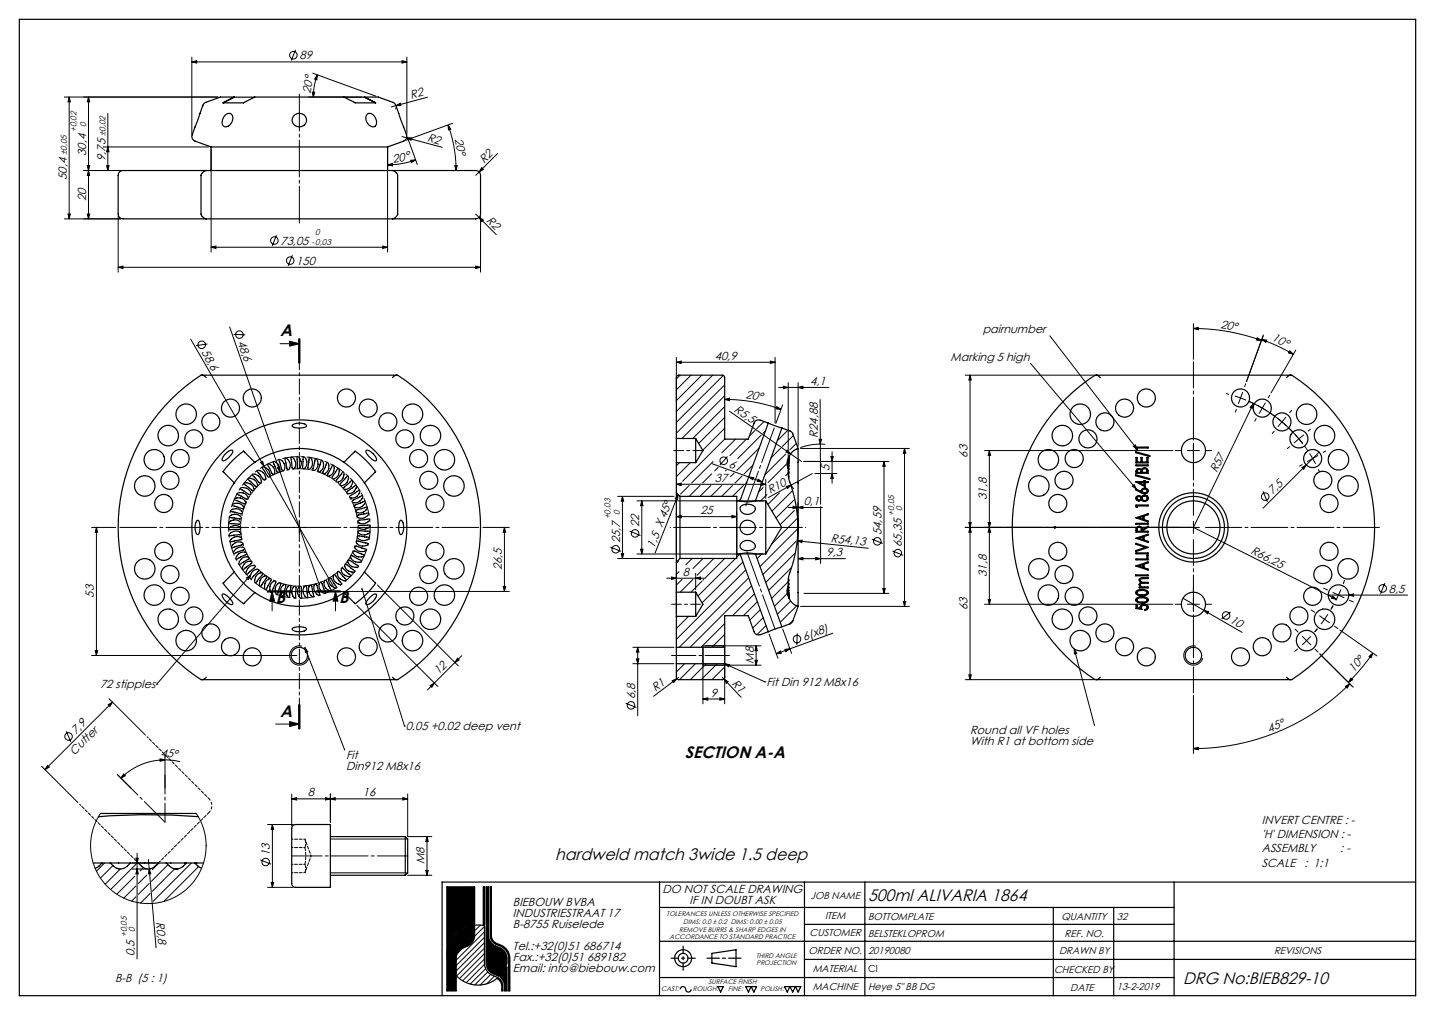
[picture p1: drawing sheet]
<svg xmlns="http://www.w3.org/2000/svg" width="594mm" height="420mm" viewBox="0 0 594 420" stroke-linecap="round" stroke-linejoin="round" font-family="sans-serif">
<defs><g id="words">
<g font-size="6.9">
<text x="115.9" y="139.1">A</text>
<text x="114.2" y="249.6">B</text>
<text x="140.4" y="249.6">B</text>
<text x="115.9" y="296.5">A</text>
<text x="283.5" y="313.5">SECTION A-A</text>
<text x="229.8" y="356">hardweld match 3wide 1.5 deep</text>
<text x="359.3" y="372.7">500ml ALIVARIA 1864</text>
<text x="489.8" y="407.3">DRG No:BIEB829-10</text>
</g>
<g font-size="4.8">
<text x="123.9" y="24.6">89</text>
<text x="128.5" y="38.8" transform="rotate(-80 128.5 38.8)">20°</text>
<text x="170.2" y="41.1" transform="rotate(-15 170.2 41.1)">R2</text>
<text x="176.6" y="58.3" transform="rotate(15 176.6 58.3)">R2</text>
<text x="188.3" y="57.3" transform="rotate(80 188.3 57.3)">20°</text>
<text x="35.6" y="64.5" transform="rotate(-90 35.6 64.5)">30,4</text>
<text x="43.6" y="66.6" transform="rotate(-90 43.6 66.6)">9,75</text>
<text x="162.7" y="67.3" transform="rotate(-10 162.7 67.3)">20°</text>
<text x="200.4" y="67.9" transform="rotate(-45 200.4 67.9)">R2</text>
<text x="27.6" y="74.4" transform="rotate(-90 27.6 74.4)">50,4</text>
<text x="35.6" y="83.1" transform="rotate(-90 35.6 83.1)">20</text>
<text x="201.1" y="91.6" transform="rotate(45 201.1 91.6)">R2</text>
<text x="116.1" y="101.3">73,05</text>
<text x="122.6" y="109.6">150</text>
<text x="406.8" y="137.9">pairnumber</text>
<text x="505" y="135.6" transform="rotate(10 505 135.6)">20°</text>
<text x="98.3" y="141.4" transform="rotate(71 98.3 141.4)">48,6</text>
<text x="526.2" y="140.9" transform="rotate(25 526.2 140.9)">10°</text>
<text x="83.2" y="145.7" transform="rotate(60 83.2 145.7)">58,6</text>
<text x="295.9" y="148.9">40,9</text>
<text x="393.5" y="149.3">Marking 5 high</text>
<text x="335.3" y="159.3">4,1</text>
<text x="308.5" y="164.7" transform="rotate(10 308.5 164.7)">20°</text>
<text x="303.6" y="170.1" transform="rotate(35 303.6 170.1)">R5,5</text>
<text x="338.5" y="181.1" transform="rotate(-90 338.5 181.1)">R24,88</text>
<text x="400.5" y="189.3" transform="rotate(-90 400.5 189.3)">63</text>
<text x="301.4" y="193.1" transform="rotate(20 301.4 193.1)">6</text>
<text x="343.4" y="194.7" transform="rotate(-90 343.4 194.7)">5</text>
<text x="503.7" y="195.9" transform="rotate(-64 503.7 195.9)">R57</text>
<text x="295.9" y="199.4">37</text>
<text x="318.8" y="204.4" transform="rotate(-29 318.8 204.4)">R10</text>
<text x="332.7" y="209">0,1</text>
<text x="408.5" y="206.8" transform="rotate(-90 408.5 206.8)">31,8</text>
<text x="526.7" y="204.9" transform="rotate(-45 526.7 204.9)">7,5</text>
<text x="289.9" y="212.8">25</text>
<text x="264.6" y="218.2" transform="rotate(-90 264.6 218.2)">22</text>
<text x="364.9" y="221.4" transform="rotate(-90 364.9 221.4)">54,59</text>
<text x="256.6" y="224.8" transform="rotate(-90 256.6 224.8)">25,7</text>
<text x="270.8" y="227" transform="rotate(-68 270.8 227)">1,5 X 45°</text>
<text x="343.8" y="224.2" transform="rotate(6 343.8 224.2)">R54,13</text>
<text x="373.4" y="226.3" transform="rotate(-90 373.4 226.3)">65,35</text>
<text x="342.2" y="230.2">9,3</text>
<text x="517.5" y="228.9" transform="rotate(27 517.5 228.9)">R66,25</text>
<text x="207.8" y="236" transform="rotate(-90 207.8 236)">26,5</text>
<text x="282.7" y="238.2">8</text>
<text x="408.5" y="238.7" transform="rotate(-90 408.5 238.7)">31,8</text>
<text x="574.9" y="245.2">8,5</text>
<text x="38.9" y="247.3" transform="rotate(-90 38.9 247.3)">53</text>
<text x="400.5" y="252.3" transform="rotate(-90 400.5 252.3)">63</text>
<text x="508.8" y="257.5" transform="rotate(30 508.8 257.5)">10</text>
<text x="332.9" y="265.2" transform="rotate(-20 332.9 265.2)">6(x8)</text>
<text x="312" y="274.6" transform="rotate(-90 312 274.6)">M8</text>
<text x="181.5" y="279.5" transform="rotate(-45 181.5 279.5)">12</text>
<text x="560.4" y="278.6" transform="rotate(-50 560.4 278.6)">10°</text>
<text x="41.4" y="284.9">72 stipples</text>
<text x="271.3" y="286.4" transform="rotate(-37 271.3 286.4)">R1</text>
<text x="302.6" y="282.9" transform="rotate(47 302.6 282.9)">R1</text>
<text x="317.2" y="283.9">Fit Din 912 M8x16</text>
<text x="263" y="289.4" transform="rotate(-90 263 289.4)">6,8</text>
<text x="294.2" y="288.2">9</text>
<text x="31.4" y="304.2" transform="rotate(-45 31.4 304.2)">7,9</text>
<text x="167.9" y="302.2">0.05 +0.02 deep vent</text>
<text x="401.5" y="303.6">Round all VF holes</text>
<text x="525.4" y="303.2" transform="rotate(-23 525.4 303.2)">45°</text>
<text x="401.5" y="308.2">With R1 at bottom side</text>
<text x="30.7" y="312.7" transform="rotate(-45 30.7 312.7)">Cutter</text>
<text x="66.4" y="313.3" transform="rotate(3 66.4 313.3)">45°</text>
<text x="143.3" y="313.9">Fit</text>
<text x="143.3" y="318.4">Din912 M8x16</text>
<text x="127.5" y="329.5">8</text>
<text x="150.2" y="329.5">16</text>
<text x="522.3" y="340.9">INVERT CENTRE : -</text>
<text x="522.3" y="346.7">'H' DIMENSION : -</text>
<text x="522.3" y="352.4">ASSEMBLY</text>
<text x="554.8" y="352.4">: -</text>
<text x="111.7" y="354.1" transform="rotate(-90 111.7 354.1)">13</text>
<text x="175.7" y="357.6" transform="rotate(-90 175.7 357.6)">M8</text>
<text x="522.3" y="358.6">SCALE</text>
<text x="540" y="358.6">: 1:1</text>
<text x="274.2" y="369.6">DO NOT SCALE DRAWING</text>
<text x="212.3" y="374.9">BIEBOUW BVBA</text>
<text x="285.5" y="374.1">IF IN DOUBT ASK</text>
<text x="64.7" y="381.5" transform="rotate(85 64.7 381.5)">R0,8</text>
<text x="212.3" y="379.5">INDUSTRIESTRAAT 17</text>
<text x="212.3" y="384">B-8755 Ruiselede</text>
<text x="55.7" y="395.6" transform="rotate(-90 55.7 395.6)">0,5</text>
<text x="212.3" y="393">Tel.:+32(0)51 686714</text>
<text x="212.3" y="397.6">Fax.:+32(0)51 689182</text>
<text x="47.7" y="406.4">B-B (5 : 1)</text>
<text x="212.3" y="402.1">Email: info@biebouw.com</text>
</g>
<g font-size="4.1">
<text x="335.4" y="372">JOB NAME</text>
<text x="341.5" y="380.4">ITEM</text>
<text x="359.3" y="380.7">BOTTOMPLATE</text>
<text x="439.4" y="380.8">QUANTITY</text>
<text x="462.4" y="380.8">32</text>
<text x="335.1" y="387.3">CUSTOMER</text>
<text x="359.3" y="387.6">BELSTEKLOPROM</text>
<text x="440.7" y="387.6">REF. NO.</text>
<text x="334.7" y="394.8">ORDER NO.</text>
<text x="359.3" y="394.7">20190080</text>
<text x="438.4" y="394.7">DRAWN BY</text>
<text x="527.4" y="394.7">REVISIONS</text>
<text x="336.4" y="402.4">MATERIAL</text>
<text x="436.3" y="402.6">CHECKED BY</text>
<text x="336.4" y="409.9">MACHINE</text>
<text x="359.3" y="409.8">Heye 5&quot; BB DG</text>
<text x="443" y="409.9">DATE</text>
<text x="462.3" y="409.9">13-2-2019</text>
</g>
<text font-size="4" x="359.3" y="402.4">CI</text>
<g font-size="3.5">
<text x="35.6" y="52.7" transform="rotate(-90 35.6 52.7)">0</text>
<text x="31.7" y="54.6" transform="rotate(-90 31.7 54.6)">+0,02</text>
<text x="43.6" y="56.4" transform="rotate(-90 43.6 56.4)">±0,02</text>
<text x="27.6" y="64.2" transform="rotate(-90 27.6 64.2)">±0,05</text>
<text x="129" y="101.3">-0,03</text>
<text x="130.5" y="97.4">0</text>
<text x="252.7" y="214.9" transform="rotate(-90 252.7 214.9)">+0,03</text>
<text x="256.6" y="213" transform="rotate(-90 256.6 213)">0</text>
<text x="370.2" y="213.4" transform="rotate(-90 370.2 213.4)">+0,05</text>
<text x="373.4" y="211.4" transform="rotate(-90 373.4 211.4)">0</text>
<text x="52.6" y="387.8" transform="rotate(-90 52.6 387.8)">+0,05</text>
<text x="55.8" y="385.8" transform="rotate(-90 55.8 385.8)">0</text>
</g>
<g font-size="2.8">
<text x="276" y="379.1">TOLERANCES UNLESS OTHERWISE SPECIFIED</text>
<text x="282.8" y="382.1">DIMS: 0.0 ± 0.2 DIMS: 0.00 ± 0.05</text>
<text x="277.2" y="388.5">ACCORDANCE TO STANDARD PRACTICE</text>
<text x="281.2" y="385.5">REMOVE BURRS &amp; SHARP EDGES IN</text>
<text x="313" y="396.5">THIRD ANGLE</text>
<text x="313.2" y="399.5">PROJECTION</text>
<text x="293.3" y="407.4">SURFACE FINISH</text>
<text x="273.7" y="410.3">CAST:</text>
<text x="286.8" y="410.3">ROUGH:</text>
<text x="301.5" y="410.3">FINE:</text>
<text x="314.8" y="410.3">POLISH:</text>
</g>
</g></defs>
<g fill="none" stroke="#000" stroke-width=".41">
<path d="M79.4 25.6l2-.5v1zM79.4 23.6v31.9M79.4 25.6h89M122.3 20.6l-1.7 4.5M129.3 38.1l1 .1-.6 2zM129.4 30.3l26.2 9.5M131.3 31l-.1 2-1-.3zM131.3 31l-1.2 4.5-.4 4.7M166.4 25.1l2 .5-2 .5zM168.4 23.6v31.9M26.6 40.2h63.6M28.6 40.2l.5 2h-1z"/>
<path d="M28.6 40.2v50.4M36.6 40.2l.5 2h-1zM36.6 40.2v50.4M44.6 46.9v23.7M127.7 40.2h22.2M163.9 43.7l1.8-1 .2 1zM163.9 44.5l-.2 .7M166.4 56.5l16.7 4.5M168.3 57l2.1 .1-.3 .9zM168.6 56.8l4.1 11.2M177 40.2l-15.1 4M185.5 51.7l1.1 1.7-1 .4z"/>
<path d="M185.5 51.7a55.1 55.1 0 0 1 3.3 18.9M187.3 51l-19.3 7M34.6 70.6h126.8M36.1 68.6h1l-.5 2zM36.6 70.6l.5 2h-1zM42.6 60.8h43.8M44.1 68.6h1l-.5 2zM44.6 60.8l.5 2h-1zM87.4 61.8v42.5M160.4 61.8v42.5M160.4 68.2l2-.5 .1 1zM170 66.3l2.1-.1-1.8 1.1z"/>
<path d="M172.1 66.2l-5.8 1.5-5.9 .5M188.3 68.6h1l-.5 2zM199.4 69.4l.7 .7-1.8 1zM205.9 63.6l-9 9M28.1 88.6h1l-.5 2zM36.1 88.6h1l-.5 2zM48.9 89.6v23M49.9 90.6h-23.3M114.5 97.3l-1.8 4.5M196.9 88.6l8.5 8.5M198.3 90l1.8 1-.7 .7zM198.9 89.6v23"/>
<path d="M48.9 110.6l2-.5v1zM48.9 110.6h150M87.4 102.3l2-.5v1zM87.4 102.3h73M121 105.6l-1.8 4.5M158.4 101.8l2 .5-2 .5zM196.9 110.1l2 .5-2 .5zM95.1 135.3l36.8 105.9M96.7 138.3l4.8 .3M434.6 138.9l36.1 47.1M494 133.9v14.8M494 135.9l2-.4v1z"/>
<path d="M494 135.9a82.3 82.3 0 0 1 28.2 5M520.4 139.8l1.8 1.1-2.1-.2zM523 138.6l-7 19.3M78.9 140.4l59.7 103.2M85.9 142.3l-4.8 .7M115.9 142.2h8M119.9 141.2l4 1-4 1zM123.7 140.2v10zM123.9 140.2v10M124.2 140.2v10M280 149.9l2-.5v1zM280 147.9v18.2"/>
<path d="M280 149.9h40.8M281.5 155.2l-1.5 1.6M286 155.2l-6 6.1M290.5 155.2l-10.5 10.6M295 155.2l-15 15.1M299.4 155.3l-19.4 19.5M300 159.3l-20 20M318.8 149.4l2 .5-2 .5zM320.8 147.9v27.2M324.3 159.8l2 .5-2 .5zM326.3 158.3v31.7M330.4 158.3v26.3"/>
<path d="M399.5 155.2h53.3M401.5 155.2v126M401.5 155.2l.5 2h-1zM426.6 150.4l43.8 52M522.3 140.5l2 .2-.3 1zM522.3 140.5l6.1 2.5 7 3.6M533.9 145.2l1.5 1.4-2-.6zM536.4 144.9l-10.3 17.7M300 163.7l-17.7 17.7M300 168.2l-13.2 13.2M300 172.7l-10.8 10.8M300 177.2l-9.1 9.1"/>
<path d="M300 165.3l2-.5v1zM300 165.3a68.2 68.2 0 0 1 23.3 4.1M302 170.2l29.8 20.7M312.5 178.1l-2.3 2.4M315.2 180l-9.8 9.8M316.2 174.4l-3 3M316.8 178.3l-.9 1M321.6 168.3l1.7 1.1-2.1-.2zM322.3 160.3h20.8M324 167.5l-2.8 7.7M326.1 178l-4.4 4.4M330.4 160.3l2-.5v1z"/>
<path d="M339.5 165.3l.1 18.5M511.1 163.9l4.7 1.7M514.4 162.3l-1.8 4.7M517 166.1a57 57 0 0 1 22.4 17.6M518.9 166.9l-.5 2.1-.9-.5zM518.9 166.9l-24.9 51.3 59.2 29.8M528.7 173l3.8 3.2M532.2 172.7l-3.2 3.8M107.8 191.4l.9-.5 .6 2zM114.8 193.6l.9-.4 .2 2.1zM281.3 191.4l-1.3 1.3M285.7 191.4l-5.7 5.8"/>
<path d="M294.6 196.1l-3.8 3.8M294.8 191.9l20.7 7.5M295.2 191l-8.9 8.9M297.3 193.3l-1.5 1.5M300 181.7l-17.5 17.4M300.6 194.5l-.3 .3M301.2 188.9l-3.2 3.5M303.9 195.7l-1.6 1.6M304.5 181.7l-5.7 5.7M307.2 196.9l-3 3M308.9 181.7l-6.8 6.9M309.1 199.5l-.4 .4"/>
<path d="M309.9 197.4l2.1 .2-.4 .9zM311.7 192.4l-3.7 3.7M313.8 198.3l1.7 1.1-2-.2zM314.3 185.4l-9.3 9.3M315 199.9l2 .5-2 .5zM317 198.4v7.8M323.1 185.5l-3.9 3.9M325.2 187.9l-8.6 8.6M325.8 191.8l-7.9 7.9M325.9 186.2l1.4 1.6-2-.7zM326.3 195.8l-1 1M328.4 180.2l-4.6 4.6"/>
<path d="M329.6 183.5l-2.6 2.6M331.4 185.6h45M332.8 190.9h35.1M336.3 195.9l-8.8 4.8M337.3 195.9h9.1M339.1 181.8h1l-.5 2zM339.6 183.8l.1 24.8M341.6 183.8l-5.2 .2-5.1 1.2M343.9 188.9h1l-.5 2zM344.4 195.9l.5 2h-1zM344.4 186.9v13M365.9 190.9v54.6"/>
<path d="M365.9 190.9l.5 2h-1zM374.4 185.6v65.3M374.4 185.6l.5 2h-1zM407.5 186.4h78M409.5 186.4v63.6M409.5 186.4l.5 2h-1zM469.1 184.7l.8-.6 .8 1.9zM491.5 186.4h5M494 183.9v5M538.9 193.5l1.8-1.1-1 1.8zM546 187.1l-23.2 23.2M37.9 218.2h10"/>
<path d="M39.9 218.2l.5 2h-1zM39.9 218.2v53M121.4 218.2h5M123.9 215.7v5M199.9 218.2h10.9M208.8 218.2l.5 2h-1zM208.8 218.2v26.5M255.7 205.4h23.3M257.7 205.4v25.7M257.7 205.4l.5 2h-1zM260.7 219.8l4.4 1.8M263.7 207.2h52.3"/>
<path d="M265.7 207.2v22M265.7 207.2l.5 2h-1zM280 200.4h37M280 200.4l2-.5v1zM280 213.8l2-.5v1zM280 211.8v18.3M280 213.8h25M280 201.6v.1M280.7 204.6l-.2 2.1-1-.4zM280.7 204.6l-9.5 24.3M285.3 200.9l-3.6 3.6M289.8 200.9l-4.5 4.5"/>
<path d="M294.3 200.9l-4.5 4.5M298.7 200.9l-4.5 4.5M303 213.3l2 .5-2 .5zM303.2 200.9l-4.5 4.5M305 211.8v18.3M306.6 206.5l-.7 .7M307.7 200.9l-4.5 4.5M315.9 201.7l-1.9 1.9M317.5 204.6l-2.7 2.6M322.6 204l-4.7 4.7M325.5 201.3l2-.6-1.5 1.4zM326.3 210h14.1"/>
<path d="M327.3 200.3l1.3 2.1M327.5 200.7l-9.4 5.2M328.1 203l-8.6 8.5M328.3 209.5l2 .5-2 .5zM328.8 211.2l-5.9 5.9M329 206.6l-7.8 7.7M330.1 214.4l-10.6 10.7M330.3 218.8l-15.7 15.6M330.3 208v9.2M330.4 210l2-.5v1zM339.7 209.6v23.6M401 216.2h1l-.5 2z"/>
<path d="M401.5 218.2l.5 2h-1zM409 216.2h1l-.5 2zM409.5 218.2l.5 2h-1zM436.3 217.9l.7 .7M436.6 217.7v1M437 217.9l-.7 .7M468.7 201.2l.8-.7 .9 1.9zM494 215.7v5M496.5 218.2h-97M522.8 203.3l1.8 4.4M102 239.1l1.7-1.2-.9 1.9zM103.7 237.9l-38.9 45.3"/>
<path d="M252.7 226.4l4.4 1.8M255.7 231.1h23.3M257.2 229.1h1l-.5 2zM263.7 229.2h52.3M265.2 227.2h1l-.5 2zM276 239.3h16M278 238.8l2 .5-2 .5zM280 237.3v16.7M281 232.1l-1 1M281.1 236.5l-1.1 1.1M282.3 239.8l-2.3 2.3M286.5 231.1l-2.6 2.6"/>
<path d="M286.8 239.8l-5.3 5.2M288 239.3l2-.5v1zM288 237.3v6.7M291 231.1l-4.2 4.1M291.3 239.8l-.3 .3M295.5 231.1l-6.9 6.9M300 231.1l-8 8M304.5 231.1l-15.6 15.5M306.3 229.2l-1.3 1.4M307.5 232.5l-16.9 16.9M308.7 235.8l-28.7 28.8M309.9 239.1l-28.7 28.7"/>
<path d="M315.3 229.2l-1.9 2M327.7 234.8l-9.5 9.5M329.2 228.8l-12.2 12.2M329.5 224.1l-13.7 13.6M330 223.8l2-.3-.1 1zM330 223.8l29.4 3.1M330.4 231.2l2-.5v1zM330.4 231.2h19.5M337.7 230.7l2 .5-2 .5zM360.9 223.1l4.5 1.8M369.4 228l4.5 1.8M110.6 244.7h10"/>
<path d="M110.6 244.5h10M110.6 245h10M112.6 244.7l1 4h-2zM112.6 244.7v8M123.4 244.7h1M123.6 244.4l.7 .7M123.9 244.2v1M124.3 244.4l-.7 .7M124.9 244.7h85.9M130.9 244.5h10M130.9 245h10M138.9 244.7l1 4h-2z"/>
<path d="M138.9 244.7v8M147.7 250.5l33.5 33.5M149.9 243.7l17.5 56.7M156.2 242l33.5 33.6M208.3 242.7h1l-.5 2zM280.5 255l-.5 .6M285 255l-5 5.1M290.6 240.5l-4.6 4.5M300 258l-9.8 9.8M311.1 242.4l-25.4 25.4M312.3 245.7l-9.1 9.1M313.5 249l-5.8 5.8"/>
<path d="M314.7 252.3l-4.3 4.3M315.9 255.6l-4.3 4.3M317.1 258.9l-3.8 3.7M325.9 245.6l-5.3 5.3M326.3 240.7l-6.9 6.9M327.3 248.7l-5.5 5.5M328.3 256.7l-1.6 1.6M329.8 250.7l-6.8 6.8M331.4 250.9h45M332.8 245.5h35.1M365.4 243.5h1l-.5 2zM373.9 248.9h1l-.5 2z"/>
<path d="M407.5 250h78M409 248h1l-.5 2zM489.7 247.5l8.6 5M491.5 250h5M494 247.5v5M498.3 252.5l2 .6-.5 .9zM498.3 252.5l15.9 9.2M509.4 253.2l-3.8 3M549.8 246.2h32.9M551.6 246.7l1.6 1.3-2-.5zM558.3 246.2l2-.5v1zM573.2 241.3l-1.7 4.4"/>
<path d="M37.9 271.2h85M39.4 269.2h1l-.5 2zM124.9 267.4a4 4 0 0 0-4.9 2.8 4 4 0 0 0 2.9 4.9 4 4 0 0 0 4.9-2.8M126.2 268l1.2 1.6-1 .4zM126.2 268l16.5 42.4M189.4 272.4l.7 .7-1.8 1zM191.1 271.3l-14.1 14.2M262 267.8h17M262 274.6h17M263.5 272.6h1l-.5 2zM264 267.8v28.4M264 267.8l.5 2h-1z"/>
<path d="M283.4 274.6l-3.4 3.4M287.9 274.6l-6.6 6.6M291 268.2v23M292.3 274.6l-6.6 6.6M296.8 274.6l-6.6 6.6M300 262.5l-5.3 5.3M300 267l-.9 .8M300 276l-5.3 5.2M300 274.6l16.7 7.6M300 274.6l2 .4-.4 .9zM300 268.2v23M312.5 273.2h1l-.5 2z"/>
<path d="M313 267.2v8M313 267.2l.5 2h-1zM315 267.2h-24M315 275.2h-24M318.4 262.4l3.6 10M321.3 270.5l1.7-1.1 .4 .9zM324 260.3l3.7 10.1M324.9 268.7l2.1-.2-1.7 1.1zM330 262.1l-.2 4.7M344.7 262l-23.4 8.5M401 279.2h1l-.5 2zM444.7 268.6l1 1.8-1 .2z"/>
<path d="M444.7 268.6l8.3 31.6M495 267.4a4 4 0 0 0-4.9 2.8 4 4 0 0 0 2.9 4.9 4 4 0 0 0 4.9-2.8M539.1 263.3l3.5 3.6M542.6 263.3l-3.6 3.5M546.3 270.6l13.8 13.8M554.6 260.7l15.3 10.7M566.7 271.6l1.6-1.3-.8 1.9zM568.3 270.3l-4.4 5.7-5.8 6.4M44.8 291.6l1.8-1-1.1 1.7zM45.2 289.1l15 15.1M46.6 290.6l-28 27.9M64.8 283.2h.1"/>
<path d="M114.1 299.6h9.8M119.9 298.6l4 1-4 1zM123.7 291.6v10M123.9 291.6v10M124.2 291.6v10M178 283.7l1.8-1.1-1 1.8zM259 291l4.4 1.8M278.3 281.7l1.9-.9-1.3 1.6zM281 280.2l-10.5 7.9M291 289.2l2-.5v1zM291 289.2h9M298 288.7l2 .5-2 .5z"/>
<path d="M299 280.2l7.8 8.3M299.7 281l1.7 1.1-.7 .7zM316.7 282.2h.1M399.5 281.2h53.3M494 287.8v24M556.9 284l1.8-1-1.1 1.7zM558.7 283a91.5 91.5 0 0 1-64.7 26.8M559.2 280.6l.7 .7-1.8 1.1zM17.2 317.1l15.1 15M19.7 316.7l.7 .7-1.8 1.1zM27.4 302.6l1.9 4.4M66.3 314l2 .4-2 .6z"/>
<path d="M68.3 314.4a25.8 25.8 0 0 0-18.2 7.6M68.3 314.4l6.3 .8M68.3 312.4v13.7M167.4 300.4h.1M494 309.8l2-.6v1zM41.6 336.6l-1.6 2.7-1.2 3-.9 3.2-.4 3.3 .1 3.2 .5 3.3 .9 3 1.3 3 1.8 2.7 2 2.5 2.4 2.1 2.6 1.9 2.9 1.5 3.1 1 3.1 .7 3.2 .2 3.2-.2 3.2-.7 3.1-1.1 2.9-1.5 2.7-1.9 2.2-2 2.1-2.6 1.8-2.8 1.3-2.9 .9-3.2 .5-3.2v-3.1l-.4-3.3-.8-2.9-1.2-3.1-1.7-2.8M48.7 320.6l5.6 5.6M51.2 320.3l.7 .7-1.8 1zM120.8 330.6l2-.5v1zM120.8 330.6h48M120.8 328.6v13.2M134.8 330.1l2 .5-2 .5z"/>
<path d="M136.8 330.6l2-.5v1zM136.8 328.6v11.6M166.8 330.1l2 .5-2 .5zM168.8 328.6v17.6h10M43.3 357.1l-3.4 3.4M46.7 358.2l-5.1 5.1M49.8 359.6l-6.3 6.3M54.7 359.6h5.7M54.7 357.1h9.9M56.2 357.6l-10.4 10.5M56.2 355.1h1l-.5 2zM56.7 359.6l.5 2h-1z"/>
<path d="M56.7 353.1v43.7M59.3 359l-1.3 1.4M61.4 355.6l3.2 36.6M61.8 359.6l.6 1.9-1 .1zM65.8 357.1l-2.8 2.7M69.5 357.8l-6.8 6.9M72.3 359.5l-9.2 9.3M79.2 357.1l-15.8 15.8M82.2 358.6l-14.4 14.4M107.8 355.8l4.4 1.8M110.8 341.2h10.6M112.8 341.2l.5 2h-1z"/>
<path d="M112.8 341.2v26M136.8 347.2h32M176.8 346.2v16M176.8 346.2l.5 2h-1zM55.8 362.6l-7.4 7.4M56.2 366.6l-5 5M56.2 371.1l-1.7 1.8M60.7 362.1l-3.5 3.5M61.8 365.6l-4.6 4.5M62.1 369.7l-3.9 4M62.5 373.8v.1M110.8 367.2h10.6"/>
<path d="M112.3 365.2h1l-.5 2zM136.8 361.2h32M168.8 362.2h10M176.3 360.2h1l-.5 2zM185.5 367l-.5 .5M186 367l-1 1M186.6 367l-1.6 1.6M187.1 367l-2.1 2.1M187.7 367l-2.7 2.7M188.3 367l-3.3 3.3M188.8 367l-3.8 3.8M189.4 367l-4.4 4.4"/>
<path d="M189.9 367l-4.9 4.9M190.5 367l-5.5 5.5M191.1 367l-6.1 6.1M191.6 367l-6.6 6.6M192.2 367l-7.2 7.2M192.8 367l-7.8 7.8M193.3 367l-8.3 8.3M193.9 367l-8.9 8.9M194.4 367l-9.4 9.4M195 367l-10 10M195.6 367l-10.6 10.6M196.1 367l-11.1 11.1"/>
<path d="M196.5 374l-11.5 11.4M196.5 376.2l-11.5 11.5M196.5 378.4l-6.9 6.9M196.5 367.2l-11.5 11.5M196.5 367.8l-11.5 11.4M196.5 368.3l-11.5 11.5M196.5 368.9l-11.5 11.5M196.5 369.5l-11.5 11.4M196.5 370l-11.5 11.5M196.5 370.6l-11.5 11.5M196.5 371.1l-11.5 11.5M196.5 371.7l-11.5 11.5"/>
<path d="M196.5 372.3l-11.5 11.4M196.5 372.8l-11.5 11.5M196.5 373.4l-11.5 11.5M196.5 374.5l-11.5 11.5M196.5 375.1l-11.5 11.4M196.5 375.6l-11.5 11.5M196.5 376.8l-11.5 11.4M196.5 377.3l-11.5 11.5M196.5 377.9l-11.5 11.4M196.5 379l-5 5M196.5 379.6l-3.9 3.8M200.5 369.9l-.4 .5"/>
<path d="M200.5 372.1l-.4 .5M200.5 374.4l-.4 .5M200.5 376.6l-.4 .5M200.5 378.9l-.4 .4M200.5 367.6l-.4 .5M201.7 367l-.5 .5M202.2 368.2l-1 1M202.2 370.5l-1 .9M202.2 372.7l-1 1M202.2 375l-1 .9M202.2 377.2l-1 1M202.2 379.4l-1 1"/>
<path d="M202.2 367.1l-1 1M202.2 367.7l-1 .9M202.2 368.8l-1 .9M202.2 369.3l-1 1M202.2 369.9l-1 1M202.2 371l-1 1M202.2 371.6l-1 .9M202.2 372.1l-1 1M202.2 373.3l-1 .9M202.2 373.8l-1 1M202.2 374.4l-1 .9M202.2 375.5l-1 1"/>
<path d="M202.2 376.1l-1 .9M202.2 376.6l-1 1M202.2 377.8l-1 .9M202.2 378.3l-1 1M202.2 378.9l-1 .9M203.4 367l-.5 .5M203.4 369.3l-.5 .4M203.4 371.5l-.5 .5M203.4 373.8l-.5 .4M203.4 376l-.5 .5M203.4 378.2l-.5 .5M185 395h.1"/>
<path d="M185 395.5h.1M185 394.4h.1M185 396.1h.1M185.1 396.6h-.1M185.1 393.8h-.1M185.1 397.1l-.1 .1M185.2 393.1l-.2 .2M185.2 397.5l-.2 .3M185.3 392.4l-.3 .3M185.3 398l-.3 .3M185.4 398.5l-.4 .4M185.5 391.7l-.5 .5"/>
<path d="M185.5 398.9l-.5 .6M185.7 399.3l-.7 .7M185.8 390.8l-.8 .8M185.8 399.7l-.8 .9M186.1 389.9l-1.1 1.1M186.7 388.7l-1.7 1.8M188 386.9l-3 3M188.8 396.8l-2.6 2.6M188.8 397.9l-2.3 2.3M188.8 398.4l-2.1 2.2M188.8 399l-1.9 1.9M188.8 396.2l-2.7 2.8"/>
<path d="M189 395.5l-3.1 3M191.5 384.6l-4.2 4.2M192.7 383.9l-6.1 6.1M193.6 383.5l-7.4 7.4M194.5 383.3l-8.5 8.5M195.2 383.1l-9.4 9.4M195.9 382.9l-10.3 10.3M196.1 388.9l-2.6 2.6M196.4 388.1l-3.8 3.8M196.5 380.7l-2.1 2.1M196.5 380.1l-3 2.9M196.5 381.2l-1.4 1.4"/>
<path d="M196.5 381.8l-.7 .7M196.5 383.5l-11 11M196.5 384.1l-11 10.9M196.5 384.6l-11 11M196.5 385.7l-10.9 10.9M196.5 386.3l-10.9 10.8M196.5 386.9l-10.8 10.7M196.6 382.8l-11 11M198.8 382.8l-13.3 13.3M200.5 381.1l-.4 .5M200.5 383.4l-14.7 14.7M200.5 385.6l-14.1 14.2"/>
<path d="M200.5 387.9l-13.4 13.4M200.5 390.1l-12.5 12.6M200.5 392.3l-11.5 11.6M200.5 394.6l-10.3 10.3M200.5 396.8l-9 9M200.6 399.1l-7.6 7.5M201.7 383.3l-.5 .5M202.1 383.5l-.9 .8M202.2 381.7l-1 .9M202.2 383.9l-1 1M202.2 386.2l-1 .9M202.2 380l-1 1"/>
<path d="M202.2 380.6l-1 .9M202.2 381.1l-1 1M202.2 382.3l-.6 .5M202.2 382.8l-.2 .2M202.2 384.5l-1 1M202.2 385.1l-1 .9M202.2 385.6l-1 1M202.2 386.7l-1 1M202.2 387.3l-1 1M202.3 387.8l-1.1 1M202.4 388.3l-1.2 1.1M202.5 388.7l-1.3 1.2"/>
<path d="M202.7 389.1l-1.5 1.4M202.8 389.5l-1.6 1.6M203.1 389.8l-1.9 1.8M203.3 390.1l-2.1 2.1M203.4 380.5l-.5 .5M203.4 382.7l-.5 .5M203.4 385l-.5 .5M203.4 387.2l-.4 .5M203.6 390.4l-2.4 2.3M203.9 390.7l-2.7 2.6M203.9 388.9l-.3 .4M204.2 390.9l-3 3"/>
<path d="M204.5 391.2l-3.3 3.2M204.9 391.4l-3.7 3.6M205 390.1l-.3 .3M205.3 391.5l-4.1 4.1M205.7 391.7l-4.5 4.4M206.1 391.9l-4.9 4.8M206.5 392l-5.3 5.2M206.6 390.8l-.4 .3M206.9 392.2l-5.7 5.6M207.2 392.4l-6 6M207.6 392.6l-6.3 6.3M207.9 392.8l-6.6 6.6"/>
<path d="M208.1 391.5l-.3 .3M208.2 393l-6.8 6.9M208.5 393.3l-6.9 7M208.8 393.6l-7.1 7.1M209 393.9l-7.1 7.1M209.2 394.3l-7 7.1M209.4 392.5l-.4 .3M209.4 394.7l-7 7M209.5 399.7l-3.9 3.8M209.6 395.1l-6.9 6.9M209.7 395.5l-6.7 6.7M209.8 398.8l-4.6 4.6"/>
<path d="M209.8 396l-6.5 6.5M209.8 396.5l-6.1 6.2M209.8 397.1l-5.8 5.8M209.8 397.6l-5.4 5.4M209.8 398.2l-5 5M210.3 393.8l-.3 .3M210.9 395.4l-.4 .4M211 397.5l-.4 .5M211 399.8l-.4 .5M186 400.1l-1 1M186.2 400.5l-1.2 1.2M186.3 400.9l-1.3 1.4"/>
<path d="M186.5 401.3l-1.5 1.5M186.7 401.6l-1.7 1.8M186.9 402l-1.9 1.9M187.2 402.3l-2.2 2.2M187.4 402.7l-2.4 2.4M187.6 403l-2.6 2.6M187.9 403.3l-2.9 2.9M188.1 403.6l-3.1 3.1M188.4 403.9l-3.4 3.4M188.7 404.2l-3.7 3.7M188.8 406.3l-3.7 3.7M188.8 400.1l-1.5 1.6"/>
<path d="M188.8 400.7l-1.3 1.3M188.8 401.2l-1.1 1.1M188.8 402.4l-.6 .6M188.8 402.9l-.3 .4M188.8 403.5l-.1 .1M188.8 404.6l-3.8 3.8M188.8 405.2l-3.8 3.8M188.8 405.7l-3.8 3.9M188.8 406.9l-3.1 3.1M188.8 407.4l-2.6 2.6M188.8 408l-2 2M188.8 408.5l-1.4 1.5"/>
<path d="M188.8 409.1l-.9 .9M188.8 409.7l-.3 .3M201 400.8l-6.3 6.4M201.9 402.2l-5.3 5.3M203.1 403.2l-4.3 4.4M204.7 403.9l-3.2 3.2M206.2 404.6l-.3 .4M207.4 405.7l-.4 .3M208.1 407.2l-.4 .5M208.2 409.4l-.5 .5M208.3 401.9l-1.9 2M209.1 400.7l-3.1 3"/>
<path d="M209.8 401l-.9 .9M209.8 403.2l-1.9 2M209.8 405.5l-1.1 1.2M209.8 407.7l-.9 1M209.8 410h.1M209.8 400.4l-.2 .3M209.8 401.5l-2.7 2.8M209.8 402.1l-2.4 2.5M209.8 402.7l-2.2 2.2M209.8 403.8l-1.7 1.7M209.8 404.4l-1.5 1.5M209.8 404.9l-1.3 1.3"/>
<path d="M209.8 406l-1 1.1M209.8 406.6l-.9 1M209.8 407.2l-.9 .9M209.8 408.3l-.9 .9M209.8 408.8l-.9 1M209.8 409.4l-.6 .6M211 402l-.4 .5M211 404.3l-.4 .5M211 406.5l-.4 .5M211 408.8l-.4 .4"/>
<circle cx="121.4" cy="22.8" r="1.56"/>
<circle cx="113.6" cy="99.5" r="1.56"/>
<circle cx="120.1" cy="107.8" r="1.56"/>
<circle cx="99.1" cy="138.5" r="1.56"/>
<circle cx="83.5" cy="142.7" r="1.56"/>
<circle cx="299.6" cy="190.7" r="1.56"/>
<circle cx="523.7" cy="205.5" r="1.56"/>
<circle cx="254.9" cy="227.3" r="1.56"/>
<circle cx="262.9" cy="220.7" r="1.56"/>
<circle cx="363.1" cy="224" r="1.56"/>
<circle cx="371.6" cy="228.9" r="1.56"/>
<circle cx="507.5" cy="254.7" r="1.56"/>
<circle cx="572.3" cy="243.5" r="1.56"/>
<circle cx="329.9" cy="264.5" r="1.56"/>
<circle cx="261.2" cy="291.9" r="1.56"/>
<circle cx="28.4" cy="304.8" r="1.56"/>
<circle cx="110" cy="356.7" r="1.56"/>
</g>
<path d="M151.9 209.7a29.3 29.3 0 0 0-49.1-11.8 29.3 29.3 0 0 0 13.5 48.6 29.3 29.3 0 0 0 36-35.3l-.4-1.5" fill="none" stroke="#000" stroke-width=".41" stroke-dasharray="6.3 1.3 1.3 1.3" stroke-dashoffset="2.6" stroke-linecap="butt"/>
<path d="M147.2 211.1a24.3 24.3 0 0 0-40.7-9.8 24.3 24.3 0 0 0 11 40.4 24.3 24.3 0 0 0 30-29.2l-.3-1.4" fill="none" stroke="#000" stroke-width=".41" stroke-dasharray="6.3 1.3 1.3 1.3" stroke-dashoffset="3" stroke-linecap="butt"/>
<path d="M86.5 330.5a4 4 0 0 1 0 5.7M58.6 358.4a4 4 0 0 0 5.6 0" fill="none" stroke="#000" stroke-width=".41" stroke-dasharray="1.3 .6" stroke-dashoffset=".4" stroke-linecap="butt"/>
<g fill="none" stroke="#000" stroke-width=".5">
<path d="M8 8h578v404h-578zM92.3 42.6h8.5l4.6-2.4h37l4.6 2.4h8.5M93.2 47.6a1.88 1.88 0 0 1 2.7-.4 1.88 1.88 0 0 1 .4 2.7 2.93 2.93 0 0 1-3.6 2.4 3.3 3.3 0 0 1 .5-4.7zM97 40.2h-5.8l-6.7 2.6-5 13a2 2 0 0 0 1.2 2.6l6.7 2.4M97 40.2l-4.7 2.4M97 40.2h.1M97 40.2h8.5M150.9 40.2h5.7l6.8 2.6 4.9 13a2 2 0 0 1-1.2 2.6l-6.7 2.4M150.9 40.2h-8.5M150.9 40.2l4.6 2.4M152.2 47.1a2.9 2.9 0 0 1 3.6 2.8 1.78 1.78 0 0 1-.5 2.3 1.78 1.78 0 0 1-2.5-.4 3.2 3.2 0 0 1-.6-4.7zM155.2 42.4l.3 .2"/>
<path d="M85.4 70.6h-32.8a2.86 2.86 0 0 0-3.7 1.6v16.4a2.24 2.24 0 0 0 2.9 2h33.6M85.4 70.6a2.89 2.89 0 0 0-2.2 2v16a2.73 2.73 0 0 0 2.2 2M85.4 70.6h77M87.4 60.8h73M87.4 60.8v9.8M160.4 60.8v9.8M162.4 70.6h32.9a2.86 2.86 0 0 1 3.6 1.6v16.4a2.24 2.24 0 0 1-2.9 2h-33.6M162.4 70.6a2.89 2.89 0 0 1 2.2 2v16a2.73 2.73 0 0 1-2.2 2M85.4 90.6h77M83.7 155.2l1.7 1M83.7 155.2h-.2a74.7 74.7 0 0 0-.2 126h.4M83.7 155.2h80.4"/>
<path d="M164.1 155.2h.1a56.6 56.6 0 0 1 17.9 15.7 74.7 74.7 0 0 1-17.8 110.3h-.2M164.1 155.2l-1.7 1M453.8 155.2h-.2a74.7 74.7 0 0 0-.2 126h.4M453.8 155.2l1.7 1M453.8 155.2h80.4M534.2 155.2l-1.7 1M534.2 155.2h.1a56.9 56.9 0 0 1 17.9 15.7 74.7 74.7 0 0 1-17.8 110.3h-.2M121 175.9a5.4 5.4 0 0 1 5.8 0l.1 .4a5.5 5.5 0 0 1-6-.1zM318 175.1l5.7 2M318 175.1l-3.3-1.2a2 2 0 0 0-2.6 1.2l-2.4 6.6h-9.7l-.2-26-.8-.5-18.2 .1-.5 .2-.3 .7v25.2M318 175.1l-11.7 32.1M323.7 177.1l3.5 1.3 .7 .6 2.5 6.6"/>
<path d="M323.7 177.1l-11 30.1M93.1 188.1l1.4-1.3a1.37 1.37 0 0 1 1.9-.3 6.4 6.4 0 0 1-4.1 4.2l-.3-.1a2.82 2.82 0 0 1 1.1-2.5zM96.2 190.6l4.6-3.9 4.7 4.6a32.7 32.7 0 0 0-8.5 8.5l-4.7-4.6zM97 199.8a32.7 32.7 0 0 0 0 36.9M101 200a3.1 3.1 0 0 1 4.1 2.1l-.1 .8-.4 .1-3.5-2.6zM102.7 198a3.1 3.1 0 0 1 3.9 2.5l-.2 .8-.4 .1-3.3-2.9zM104.5 196.3a2.9 2.9 0 0 1 3.4 3.6l-.6-.2zM105.4 191.3a32.7 32.7 0 0 1 37 0M106.5 194.7a2.92 2.92 0 0 1 3.1 3.9l-.7-.3-2.4-3.3zM108.6 193.3a2.9 2.9 0 0 1 2.7 4.1l-.6-.3zM110.8 192a2.9 2.9 0 0 1 2.4 4.4l-.6-.4zM113.1 191a2.92 2.92 0 0 1 2.1 4.6l-.5-.4z"/>
<path d="M115.5 190.2a2.82 2.82 0 0 1 1.6 4.7l-.4-.4zM118 189.6a2.84 2.84 0 0 1 1.2 4.8l-.4-.5zM120.5 189.2l.1-.1a2.92 2.92 0 0 1 .7 5l-.4-.7zM123 189h.2a3.2 3.2 0 0 1 .5 4.9l-.5-.1-.1-.6zM125.5 189.1l.2-.1a2.89 2.89 0 0 1-.2 5l-.2-.7zM128.1 189.3h.1a2.89 2.89 0 0 1-.5 4.9l-.3-.7zM130.6 189.8h.2a3.1 3.1 0 0 1-.8 4.9l-.4-.2-.1-.5zM133 190.5h.2a2.92 2.92 0 0 1-1.4 4.7l-.2-.5zM135.4 191.4h.2a2.99 2.99 0 0 1-1.8 4.7l-.2-.7zM137.6 192.6l.3-.1a2.96 2.96 0 0 1-2.2 4.5v-.8zM139.8 193.9l.3-.1a3 3 0 0 1-2.6 4.3v-.7zM141.8 195.4l.4-.1a3.1 3.1 0 0 1-2.1 4.1h-.9l-.1-.5z"/>
<path d="M143.7 197.1l.4-.1a3.1 3.1 0 0 1-2.4 3.9l-.9-.1v-.5zM146.7 187l.3-.3a37.1 37.1 0 0 1 8.5 8.5l-4.6 4.6a32.7 32.7 0 0 0-8.5-8.5zM150.9 199.8a32.7 32.7 0 0 1 0 36.9M151.5 186.5a3.2 3.2 0 0 1 3.4 1.7 2.47 2.47 0 0 1 .9 2.4 5.4 5.4 0 0 1-4.3-4.1zM280 181.4v10M280 191.4v12.5M280 191.4h8M280 181.4h8M288 181.4v10M288 181.4l3 5-3 5M326.3 193.8l.1 3.9a56.8 56.8 0 0 1 0 41.1l-.1 3.9M326.3 196.1l.3-.8-.2 1.5"/>
<path d="M326.3 194.7l.3-.9-.3 1.9M326.3 193.4l.3-.9-.2 1.1M326.5 189.5l-.2 4.3M326.5 189.5a4.1 4.1 0 0 0-.2 4.3M326.6 197l-.1 .8M326.6 191.4l-.2 1zM326.6 189.8l-.3 1zM326.6 190.5l-.2 1zM326.6 189.3l-.2 1.1M326.6 189l-.2 .8M330.4 185.6a6.2 6.2 0 0 0-3.9 3.9M330.4 185.6v51.1"/>
<path d="M470.1 199.3h3.5v-.4h.5v.4h1.1v.4h-1.1v1.8zM470.1 186.9l5.8 1.6v.4l-5.8-1.6zM470.1 196.5l5.8 1.6v.4l-5.8-1.6zM470.2 185h5v.4h-4.5v.6l-.5-.3zM470.2 189.3h.5v1.9h1.6v-1.9h.5v1.9h1.9v-1.9h.5v2.2h-5zM470.2 192.4h5v.4h-5zM470.6 194.1a1.47 1.47 0 0 1 1.9 .2 1.43 1.43 0 0 1 1.6-.7 1.43 1.43 0 0 1 1.1 1.2v1h-5l.1-1.3zM470.9 194.5l.6-.3a.89 .89 0 0 1 .8 1.3h-1.6zM471.6 199.7h2v1zM473.2 194.1l.6-.2a1.05 1.05 0 0 1 .9 1.6h-1.8zM81.6 215.4l.3-.2a5.5 5.5 0 0 1 0 6 4.7 4.7 0 0 1-.3-5.8zM94.8 216.2a2.92 2.92 0 0 1 4.8 .4l-.7 .3-3.8-.2-.4-.1z"/>
<path d="M94.8 218.6a3 3 0 0 1 4.8 0l-.7 .5-4 .1-.3-.2zM95 213.7a2.76 2.76 0 0 1 4.8 .9l-.7 .1-3.9-.5zM95.5 211.2a2.98 2.98 0 0 1 4.8 1.1l-.6 .3-3.6-.8-.6-.2zM96.2 208.7a2.91 2.91 0 0 1 4.7 1.7l-.6 .1-4-1.3zM97.2 206.4a2.91 2.91 0 0 1 4.5 2l-.6 .1-3.9-1.6zM98.2 204.2a2.91 2.91 0 0 1 4.4 2.3h-.7l-3.4-1.8zM99.5 202a3 3 0 0 1 4.3 2.6l-.7 .1-3.5-2.3zM142.5 201.6l3.3-2.8a2.9 2.9 0 0 1-3.6 3.4zM143.6 203.5l3.8-2.7a2.81 2.81 0 0 1-3.9 3.1zM144.8 205.3l4-2.4a2.79 2.79 0 0 1-4.1 2.8zM145.9 207.1l4.1-2a2.78 2.78 0 0 1-4.3 2.4zM146.7 209.2l4.3-1.8a2.62 2.62 0 0 1-1.5 2.6 2.62 2.62 0 0 1-2.9-.5z"/>
<path d="M147.4 211.2l4.5-1.4a2.75 2.75 0 0 1-1.8 2.3 2.75 2.75 0 0 1-2.8-.6zM147.9 213.3l4.6-1a1.09 1.09 0 0 1-.9 1.5 2.32 2.32 0 0 1-3.8-.3zM148.2 215.5l4.7-.7a2.76 2.76 0 0 1-4.8 .9zM148.2 219.8l5 .2a2.89 2.89 0 0 1-5-.1zM148.4 217.5l4.5-.2 .3 .3a3.2 3.2 0 0 1-4.9 .4zM165.8 215.3a2.77 2.77 0 0 1 1.3 3.4 2.95 2.95 0 0 1-1.1 2.5 3.8 3.8 0 0 1-.9-4zM280 203.9v28.7M280 203.9l1.5 1.5M281.5 205.4v25.7M281.5 205.4h23.5v1.8M305 207.2v22M305 207.2h1.3"/>
<path d="M306.3 207.2a12.6 12.6 0 0 0 6.4 0M306.7 209.5a4.7 4.7 0 0 1 5.8 .4 2.71 2.71 0 0 1-3.2 3 2.38 2.38 0 0 1-2.4-.9 2.38 2.38 0 0 1-.2-2.5zM307.3 216a3.1 3.1 0 0 1 4.8 .5 3.1 3.1 0 0 1-1.7 4.6 3 3 0 0 1-3.6-1.3 3 3 0 0 1 .5-3.8zM312.7 207.2h4.3M317 207.2v22M317 207.2l6.6 11-6.6 11M470.2 209h5v.4h-4.5v.5l-.5-.2zM470.2 214.2l5-1.6v.4l-1.6 .5v1.5l1.6 .5v.5zM470.2 216.5h5v.4h-5zM470.4 202.4l2 1.1v-.3a1.52 1.52 0 0 1 1.4-1.3 1.52 1.52 0 0 1 1.6 1.3l-.2 .5a2.08 2.08 0 0 1-2.8 .2l-2.3-1.2zM470.5 218.2a1.38 1.38 0 0 1 1.5-.4 1.38 1.38 0 0 1 .9 1.3l2.3-1.4v.5l-2.3 1.4v.2h2.3v.4h-5zM470.6 205.3a1.34 1.34 0 0 1 1.8 .3 1.45 1.45 0 0 1 2.2-.6 1.45 1.45 0 0 1 .2 2.2l-1.4 .2-1-.7a1.18 1.18 0 0 1-1.7 .4 1.18 1.18 0 0 1-.1-1.8z"/>
<path d="M470.9 218.5l.7-.4a.81 .81 0 0 1 .8 1v.7h-1.7zM471.4 214.3l1.7-.6v1.1zM95.1 220.9a2.71 2.71 0 0 1 4.6 0l-.6 .4-4.1 .4-.2-.3zM95.8 223.1a2.8 2.8 0 0 1 4.2-.2l-.5 .5-4.1 .8-.2-.4zM96.3 225.5a2.8 2.8 0 0 1 4.2-.6l-.3 .6-4.3 1.2-.1-.5zM97 236.7a32.7 32.7 0 0 0 8.5 8.5M97 236.7l-4.7 4.6a37.6 37.6 0 0 0 8.5 8.5l4.7-4.6M97.5 227.3a2.36 2.36 0 0 1 3.7-.3l-.3 .5-4.2 1.6v-.7zM98.4 229.6a2.29 2.29 0 0 1 3.7-.6l-.4 .5-3.9 1.9-.2-.5zM99.9 231.3a2.15 2.15 0 0 1 3.2-.5l-.4 .6-3.7 2.2-.1-.8zM101.1 233.3a2.15 2.15 0 0 1 3.2-.7l-.3 .6-3.5 2.5-.2-.8zM103.1 234.6l1.6-.6 .9 .4-3.3 3.2-.3 .1a2.64 2.64 0 0 1 1.1-3.1z"/>
<path d="M104.6 236.4l1.6-.8 .9 .3-3.3 3.6-.2-1.2zM106.3 238l1.5-.9 .9 .2-2.9 3.9-.4-1.2zM108.7 238.8l1.2-.5 .6 .4-2.3 3.7-.5 .3a3.1 3.1 0 0 1 1-3.9zM136.3 239.2l.3-.2 .5 .4 2.1 3.8a3 3 0 0 1-2.9-4zM138.2 237.9l.7 .3 2.5 3.3-.1 .3a3 3 0 0 1-3.1-3.9zM139.8 236.6l.8 .2 2.7 3v.4a3 3 0 0 1-3.5-3.6zM141.4 235.1l.7 .2 3 2.7v.5a3.1 3.1 0 0 1-3.9-2.5zM142.8 233.6h.7l3.2 2.5 .1 .4a3.1 3.1 0 0 1-4.1-2.1zM144.1 231.8h.7l3.3 2.1 .2 .5a3 3 0 0 1-4.2-2.5zM145.2 230h.7l3.8 2.1a1.11 1.11 0 0 1-1.7 .5 2.37 2.37 0 0 1-2.8-2.6zM146.2 228.1h.7l3.7 1.5 .2 .3a2.99 2.99 0 0 1-4.7-1.7zM147 226l4.1 1.1 .6 .5a2.92 2.92 0 0 1-4.8-1.5z"/>
<path d="M147.6 223.9l4.2 .8 .6 .4a3.1 3.1 0 0 1-4.9-.8zM148.1 221.8l4.8 .7a2.89 2.89 0 0 1-5-.5zM150.9 236.7a32.7 32.7 0 0 1-8.5 8.5M150.9 236.7h.1M150.9 236.7l4.6 4.6a37.1 37.1 0 0 1-8.5 8.5l-4.6-4.6M280 232.6v12.4M281.5 231.1l-1.5 1.5M305 229.2h1.3M305 229.2v1.9h-23.5M306.3 229.2a12.3 12.3 0 0 1 6.4 0M306.3 229.2l11.7 32.2M307.3 224.3a3.5 3.5 0 0 1 5.4 1.7 3.4 3.4 0 0 1-4.6 1.7 1.82 1.82 0 0 1-1.8-1.4 1.82 1.82 0 0 1 1-2z"/>
<path d="M312.7 229.2h4.3M312.7 229.2l11 30.2M326.3 239.2l.3 1h-.2M330.3 236.7v8.5M330.3 236.7h.1M470.1 237.9h5.1v.4h-5.1zM470.2 228.8h5v.4h-5zM470.2 222.7l5-1.7v.5l-1.6 .5v1.5l1.6 .5v.4zM470.2 224.8l5 1.7-5 1.7v-.4l3.9-1.3-3.9-1.3zM470.2 231.3h4.5v-1.6h.5v2h-5zM470.2 234.2h.1M470.2 234.2l5-1.7v.4l-1.6 .6v1.5l1.6 .5v.4z"/>
<path d="M471.4 222.7l1.7-.5v1.1zM471.4 234.2l1.7-.6v1.2zM471.7 239.5a4.7 4.7 0 0 1 3.5-.5v.4l-2.8 .1-.4 .6a1.3 1.3 0 0 0 1.8 .9h1.4v.4a3.4 3.4 0 0 0-3.1 .2l-.1 .7 .6 .5 2.6 .1v.4h-3.6v-.4h.6l-.6-.7v-.6l.8-.6-.8-.7zM475.2 226.5h.1M92.2 245.8a6.3 6.3 0 0 1 4.2 4l-.1 .3a4.8 4.8 0 0 1-4.3-4.1zM105.4 245.2a32.7 32.7 0 0 0 37 0M110.5 240.1l1-.6 .8 .2-2.2 4.3a1.08 1.08 0 0 1-.6-1.7l.5-1.6zM112.5 241.2l1-.8a.5 .5 0 0 1 .7 .2 .5 .5 0 0 1-.1 .7l-1.6 3.7-.3 .1a3 3 0 0 1 .3-3.9zM114.5 242.1l1-.8a.5 .5 0 0 1 .7 .1 .5 .5 0 0 1-.1 .6l-1.2 3.9-.3 .1a3 3 0 0 1-.1-3.9zM117.2 242.1l.8-.3 .3 .4-1 4.3-.2 .2a3 3 0 0 1 .1-4.6zM119.3 242.6l.7-.4 .4 .5-.8 4.5a2.92 2.92 0 0 1-.3-4.6zM121.4 242.9l.8-.4 .3 .3-.3 4.7a2.97 2.97 0 0 1-.8-4.6z"/>
<path d="M123.9 242.7l.5-.1 .3 .2 .2 4.5-.3 .2a3.2 3.2 0 0 1-.7-4.8zM126.1 242.6l.5-.2 .3 .3 .4 4.6a3.1 3.1 0 0 1-1.2-4.7zM128.2 242.3l.4-.2 .3 .2 1 4.6a1.09 1.09 0 0 1-1.5-.9 2.97 2.97 0 0 1-.2-3.7zM130.4 241.7l.4-.1 .3 .4 1.2 4.3a3 3 0 0 1-1.9-4.6zM132.3 241.1l.5-.2 .3 .3 1.6 4.3a2.94 2.94 0 0 1-2.4-4.4zM134.4 240.2l.4-.1 .4 .4 1.8 3.9a2.85 2.85 0 0 1-2.6-4.2zM152.8 247.5l.8-.7a2.04 2.04 0 0 1 2.2-.9 4.8 4.8 0 0 1-4.1 4.3l-.3-.7zM280 245v10M280 255v12.8M280 255h8M280 245h8M288 245v10"/>
<path d="M288 245l3 5-3 5M323.7 259.4l-5.7 2M326.3 242.7v3.7M326.3 242.7l-.5 2.4 .7 1.9M326.3 245.8l.3 1.2-.2-.6M326.3 245.2l.3 1.2M326.3 244.4l.3 1.1-.2-.4M326.3 243.4l.3 1.1-.2-.3M326.3 242.2l.3 1.1-.3-.5M326.3 240.8l.3 1.1-.3-.4M326.3 246.4l.1 .5M326.4 245.9l.2 .4"/>
<path d="M326.5 247l.1 .5-.1-.5M326.5 247a6.2 6.2 0 0 0 3.9 3.9M326.5 246.9l.1 .5-.1-.4M330.3 245.2h.1M330.4 250.9l-2.5 6.6-.7 .6-3.5 1.3M330.4 245.2v5.7M470.2 250.1h.5v1.4l1.4 .2-.1-.5a1.76 1.76 0 0 1 1.7-1.2 1.76 1.76 0 0 1 1.7 1.4l-.6 .9-.9 .3v-.4l.9-.6-.1-.7a1.34 1.34 0 0 0-2.2 .1l.2 1.2-2.5-.4zM470.4 244.5l.7-.4 1.6-.2a2.28 2.28 0 0 1 2.7 1.4 2.66 2.66 0 0 1-3.5 1.2 1.42 1.42 0 0 1-1.7-1.6zM470.4 247.5l.7-.4 1.6-.2a2.28 2.28 0 0 1 2.7 1.4 2.66 2.66 0 0 1-3.5 1.2 1.42 1.42 0 0 1-1.7-1.6zM470.9 247.7l2.4-.4a1.32 1.32 0 0 1 1.5 1v.3a3.6 3.6 0 0 1-4.1 0zM470.9 244.7l2.4-.4a1.31 1.31 0 0 1 1.5 .9v.3a3.6 3.6 0 0 1-4.1 0zM121 260a6.4 6.4 0 0 1 5.9 .1 2.77 2.77 0 0 1-3.4 1.3 2.95 2.95 0 0 1-2.6-1z"/>
<path d="M280 267.8v6.8M280 274.6v5.8l.3 .6 .7 .2h18.4l.6-1v-5.6M280 267.8h20M280 274.6h20M291 267.2v8M300 267.8v6.8M318 261.4l-3.3 1.2a2 2 0 0 1-2.6-1.2l-2.4-6.6h-9.7v13M83.7 281.2h80.4M85.4 280.2l-1.7 1M162.4 280.2l1.7 1M453.8 281.2h80.4M455.5 280.2l-1.7 1"/>
<path d="M532.5 280.2l1.7 1M41.6 336.6h39.6M82.1 337.9a252.5 252.5 0 0 0-41.4 .1M38.6 357.1h3.4M45.7 357.1h-3.4l-1.4 1.4-1.5 .8M45.7 357.1a4.7 4.7 0 0 0 8.3 0M45.7 357.1h8.3M48.5 359.3l.6 .2M54 357.1h3.3M57.3 357.1a4.7 4.7 0 0 0 8.3 0M57.3 357.1h8.3M65.6 357.1h3.2"/>
<path d="M68.8 357.1a4.7 4.7 0 0 0 8.4 0M68.8 357.1h15.4M73.8 359.5l-1.1 .1M80.6 357.1l1.3 1.3 1.5 .9M121.2 341.6l1.2-.4h14.4v26h-14.4a2.57 2.57 0 0 1-1.6-3.3v-17.3a8.3 8.3 0 0 1 .4-5zM136.8 346.2h31M167.8 346.2v16M167.8 346.2l1 1v14l-1 1M136.8 362.2h31M185 367h11.5v15.4a12.9 12.9 0 0 0-10.8 8.6 12.9 12.9 0 0 0 3.1 13.4v5.6h-3.8zM200.1 367h.4v31.5a5.5 5.5 0 0 0 3.4 5.1l1.8 .7a4.1 4.1 0 0 1 2.5 3.8v1.9h-.5l-.1-2.8-.8-1.5a1.29 1.29 0 0 0-1.2-.7 1.29 1.29 0 0 0-1.1 .7 12.4 12.4 0 0 1-18.8-8.2 12.4 12.4 0 0 1 14.4-14.5zM201.2 367h1v16l-1-.3z"/>
<path d="M202.9 367h.5v20.6l.4 1.1 .8 1.1 2.8 1.3a6 6 0 0 1 3.6 5.5v13.4h-.4v-13.4a5.5 5.5 0 0 0-3.4-5l-1.8-.8a4.1 4.1 0 0 1-2.5-3.7zM273 365v47M273 375.5h213M333 365v47M358 365v47M436 375.5v36.5M461 375.5v36.5M486 365v47M586 365h-403v47M196.5 382.8v4.3a4.8 4.8 0 0 1-3 4.4l-1.7 .7a4.8 4.8 0 0 0-3 4.4v7.1M201.2 383.2l1 .3v3.6a4.8 4.8 0 0 0 2.9 4.4l1.8 .7a4.8 4.8 0 0 1 2.9 4.4v2l-1.5 3.4a2.64 2.64 0 0 1-1.9 1.9l-2.2-1a4.8 4.8 0 0 1-3-4.4zM273 389.5h313"/>
<path d="M294.7 394.5l10-1.5v7l-10-1.5zM333 397h253M333 382.5h153M209.8 400.1v9.9h-.9l-.3-3.4-1.6-2.3 1.6-2zM273 404.5h213M281.6 409.4a1.2 1.2 0 0 1 1.4-1.1 1.2 1.2 0 0 1 .9 1.5 1.12 1.12 0 0 0 1.3 .7 1.12 1.12 0 0 0 .9-1.1M297.2 408.2h2.2l-1.1 2.3zM308.7 408.2h4.5l-1.1 2.3-1.2-2.3-1.1 2.3zM324.7 408.2h6.8l-1.1 2.3-1.2-2.3-1.1 2.3-1.1-2.3-1.1 2.3z"/>
<circle cx="123.8" cy="49.8" r="2.92"/>
<circle cx="77.1" cy="171.4" r="4.3"/>
<circle cx="87.3" cy="174.6" r="3.7"/>
<circle cx="95.4" cy="168.9" r="3.8"/>
<circle cx="104.4" cy="164.7" r="3.8"/>
<circle cx="143.4" cy="164.7" r="3.7"/>
<circle cx="152.4" cy="168.9" r="3.7"/>
<circle cx="160.6" cy="174.6" r="3.7"/>
<circle cx="170.8" cy="171.4" r="4.3"/>
<circle cx="447.2" cy="171.4" r="4.3"/>
<circle cx="457.4" cy="174.6" r="3.7"/>
<circle cx="465.5" cy="168.9" r="3.7"/>
<circle cx="474.5" cy="164.7" r="3.8"/>
<circle cx="513.5" cy="164.7" r="3.7"/>
<circle cx="522.5" cy="168.9" r="3.7"/>
<circle cx="530.6" cy="174.6" r="3.8"/>
<circle cx="540.8" cy="171.4" r="4.3"/>
<circle cx="63.9" cy="190.2" r="4.2"/>
<circle cx="69.6" cy="180.2" r="4.3"/>
<circle cx="70.3" cy="198.7" r="3.8"/>
<circle cx="74.5" cy="189.7" r="3.7"/>
<circle cx="80.2" cy="181.6" r="3.7"/>
<circle cx="167.6" cy="181.6" r="3.8"/>
<circle cx="173.3" cy="189.7" r="3.7"/>
<circle cx="177.5" cy="198.7" r="3.8"/>
<circle cx="178.2" cy="180.2" r="4.3"/>
<circle cx="184" cy="190.2" r="4.3"/>
<circle cx="434" cy="190.2" r="4.3"/>
<circle cx="439.7" cy="180.2" r="4.3"/>
<circle cx="440.4" cy="198.7" r="3.8"/>
<circle cx="444.6" cy="189.7" r="3.8"/>
<circle cx="450.3" cy="181.6" r="3.7"/>
<circle cx="494" cy="186.4" r="5"/>
<circle cx="537.7" cy="181.6" r="3.8"/>
<circle cx="543.4" cy="189.7" r="3.7"/>
<circle cx="547.6" cy="198.7" r="3.7"/>
<circle cx="548.3" cy="180.2" r="4.3"/>
<circle cx="554" cy="190.2" r="4.3"/>
<circle cx="59.9" cy="201.1" r="4.3"/>
<circle cx="67.8" cy="208.3" r="3.8"/>
<circle cx="123.9" cy="218.2" r="44.5"/>
<circle cx="180" cy="208.3" r="3.8"/>
<circle cx="187.9" cy="201.1" r="4.3"/>
<circle cx="430" cy="201.1" r="4.3"/>
<circle cx="437.9" cy="208.3" r="3.8"/>
<circle cx="471.4" cy="206.2" r=".78"/>
<circle cx="473.9" cy="206.2" r=".99"/>
<circle cx="473.9" cy="203.2" r=".92"/>
<circle cx="494" cy="218.2" r="11"/>
<circle cx="494" cy="218.2" r="12.9"/>
<circle cx="494" cy="218.2" r="14.3"/>
<circle cx="550.1" cy="208.3" r="3.8"/>
<circle cx="558" cy="201.1" r="4.2"/>
<circle cx="59.9" cy="235.4" r="4.2"/>
<circle cx="67.8" cy="228.1" r="3.7"/>
<circle cx="70.3" cy="237.7" r="3.7"/>
<circle cx="177.5" cy="237.7" r="3.7"/>
<circle cx="180" cy="228.1" r="3.7"/>
<circle cx="187.9" cy="235.4" r="4.3"/>
<circle cx="430" cy="235.4" r="4.2"/>
<circle cx="437.9" cy="228.1" r="3.7"/>
<circle cx="440.4" cy="237.7" r="3.7"/>
<circle cx="547.6" cy="237.7" r="3.8"/>
<circle cx="550.1" cy="228.1" r="3.8"/>
<circle cx="558" cy="235.4" r="4.3"/>
<circle cx="63.9" cy="246.2" r="4.2"/>
<circle cx="69.6" cy="256.2" r="4.2"/>
<circle cx="74.5" cy="246.7" r="3.8"/>
<circle cx="80.2" cy="254.9" r="3.7"/>
<circle cx="167.6" cy="254.9" r="3.7"/>
<circle cx="173.3" cy="246.7" r="3.7"/>
<circle cx="178.2" cy="256.2" r="4.3"/>
<circle cx="184" cy="246.2" r="4.3"/>
<circle cx="434" cy="246.2" r="4.2"/>
<circle cx="439.7" cy="256.2" r="4.3"/>
<circle cx="444.6" cy="246.7" r="3.7"/>
<circle cx="450.3" cy="254.9" r="3.7"/>
<circle cx="494" cy="250" r="5"/>
<circle cx="537.7" cy="254.9" r="3.8"/>
<circle cx="543.4" cy="246.7" r="3.7"/>
<circle cx="548.3" cy="256.2" r="4.3"/>
<circle cx="554" cy="246.2" r="4.3"/>
<circle cx="77.1" cy="265.1" r="4.3"/>
<circle cx="87.3" cy="261.9" r="3.7"/>
<circle cx="95.4" cy="267.6" r="3.7"/>
<circle cx="104.4" cy="271.8" r="3.7"/>
<circle cx="123.9" cy="271.2" r="3.4"/>
<circle cx="143.4" cy="271.8" r="3.8"/>
<circle cx="152.4" cy="267.6" r="3.7"/>
<circle cx="160.6" cy="261.9" r="3.8"/>
<circle cx="170.8" cy="265.1" r="4.2"/>
<circle cx="447.2" cy="265.1" r="4.3"/>
<circle cx="457.4" cy="261.9" r="3.8"/>
<circle cx="465.5" cy="267.6" r="3.8"/>
<circle cx="474.5" cy="271.8" r="3.7"/>
<circle cx="494" cy="271.2" r="3.4"/>
<circle cx="513.5" cy="271.8" r="3.8"/>
<circle cx="522.5" cy="267.6" r="3.8"/>
<circle cx="530.6" cy="261.9" r="3.7"/>
<circle cx="540.8" cy="265.1" r="4.3"/>
<circle cx="282.8" cy="396.5" r="2"/>
<circle cx="282.8" cy="396.5" r="3.5"/>
</g>
<g fill="none" stroke="#000" stroke-width=".41" stroke-dasharray="15.2 1.3 1.3 1.3" stroke-linecap="butt">
<path d="M508.7 163.2l-1.2-.3M518.1 166.6l-1.2-.5M518.1 166.6l1.1 .5M522.5 168.9l-2.2-1.2M522.5 168.9l2.1 1.3M526.7 171.5l-1.1-.7M526.7 171.6l1 .7M534.3 177.9l-.9-.9M534.3 178l.9 .9M537.7 181.6l-1.7-1.9M537.7 181.6l1.5 2M540.7 185.5l-.7-1"/>
<path d="M540.7 185.6l.7 1M543.4 189.7l-1.3-2.1M543.4 189.7l1.2 2.2M545.7 194.2l.5 1.1M548.3 256.2l1.4-2M548.3 256.2l-1.5 2.1M551 252l.9-1.5M551.8 250.7l-.9 1.5M554 246.2l1.1-2.2M554 246.2l-1.1 2.3M556 241.6l.6-1.6M537.2 268.5l-1.4 1.1"/>
<path d="M544.2 261.4l1.2-1.3M545.3 260.2l-1.2 1.4"/>
</g>
<path d="M123.9 301.6v-161.4" fill="none" stroke="#000" stroke-width=".41" stroke-dasharray="6.3 1.3 1.3 1.3" stroke-dashoffset="3.8"/>
<path d="M140.9 244.7h-30.3" fill="none" stroke="#000" stroke-width=".41" stroke-dasharray="6.3 1.3 1.3 1.3" stroke-dashoffset="3.3"/>
<path d="M123.9 93.1v-55" fill="none" stroke="#000" stroke-width=".41" stroke-dasharray="15.2 1.3 1.3 1.3" stroke-dashoffset="-.8"/>
<path d="M277.4 218.2h56.2" fill="none" stroke="#000" stroke-width=".41" stroke-dasharray="15.2 1.3 1.3 1.3" stroke-dashoffset="-1.4"/>
<path d="M291 186.4h-12.1M290 250h-12" fill="none" stroke="#000" stroke-width=".41" stroke-dasharray="15.2 1.3 1.3 1.3" stroke-dashoffset="11.1"/>
<path d="M302 271.2h-24" fill="none" stroke="#000" stroke-width=".41" stroke-dasharray="15.2 1.3 1.3 1.3" stroke-dashoffset="5.1"/>
<path d="M48.5 320.4l19.8 19.8" fill="none" stroke="#000" stroke-width=".41" stroke-dasharray="15.2 1.3 1.3 1.3" stroke-dashoffset="3.2"/>
<path d="M68.3 340.2v-19.5" fill="none" stroke="#000" stroke-width=".41" stroke-dasharray="15.2 1.3 1.3 1.3" stroke-dashoffset="7.4"/>
<path d="M48.9 218.2h150" fill="none" stroke="#000" stroke-width=".41" stroke-dasharray="15.2 1.3 1.3 1.3" stroke-dashoffset="-.7"/>
<path d="M308.4 210.3l12.4-34.2" fill="none" stroke="#000" stroke-width=".41" stroke-dasharray="15.2 1.3 1.3 1.3" stroke-dashoffset="-1.1"/>
<path d="M309.2 228.3l11.6 32.1" fill="none" stroke="#000" stroke-width=".41" stroke-dasharray="15.2 1.3 1.3 1.3" stroke-dashoffset=".1"/>
<path d="M168.8 354.2h-48" fill="none" stroke="#000" stroke-width=".41" stroke-dasharray="15.2 1.3 1.3 1.3" stroke-dashoffset="2.7"/>
<path d="M86.5 336.2l-22.3 22.2" fill="none" stroke="#000" stroke-width=".41" stroke-dasharray="1.3 .6" stroke-dashoffset=".1"/>
<path d="M86.5 330.5l-25.6-25.6M58.6 358.4l-25.6-25.6" fill="none" stroke="#000" stroke-width=".41" stroke-dasharray="1.3 .6" stroke-dashoffset=".6"/>
<path d="M292.7 396.5h14" fill="none" stroke="#000" stroke-width=".5" stroke-dasharray="6.3 1.3 1.3 1.3" stroke-dashoffset="1.3"/>
<path d="M277.8 396.5h10M282.8 401.5v-10" fill="none" stroke="#000" stroke-width=".5" stroke-dasharray="6.3 1.3 1.3 1.3" stroke-dashoffset="3.3"/>
<g fill="none" stroke="#000" stroke-width=".41" stroke-dasharray="15.2 1.3 1.3 1.3">
<path d="M515.2 160l.4-1.2M511.8 169.4l-.4 1.2M520 173.2l-.6 1.1M522.5 168.9l1.3-2.2M522.5 168.9l-1.2 2.1M525 164.5l.6-1M527.4 178.4l-.8 1M533.9 170.7l.8-.9M541.5 178.4l1-.8M489 186.4h-2.5M494 181.4v-2.5M494 191.4v2.5"/>
<path d="M499 186.4h2.5M533.8 184.8l-.9 .8M537.7 181.6l1.9-1.6M537.7 181.6l-1.9 1.6M539 192.2l-1 .7M543.4 189.7l2.1-1.2M543.4 189.7l-2.2 1.3M547.7 187.2l1.1-.6M489 250h-2.5M494 245v-2.5M494 255v2.5M499 250h2.5"/>
<path d="M544.2 253.4l-1.5-1M548.3 256.2l2 1.5M548.3 256.2l-2.1-1.4M549.5 244.1l-1.6-.7M552.4 259.1l1.4 1M554 246.2l2.3 1.1M554 246.2l-2.2-1M558.6 248.4l1.6 .7M537.3 261.6l-1.2-1.3M544.4 268.6l1.2 1.3"/>
</g>
<path d="M494 213.2v-63.5M494 223.2v63.6" fill="none" stroke="#000" stroke-width=".41" stroke-dasharray="15.2 1.3 1.3 1.3" stroke-dashoffset="4.4"/>
<path d="M489 218.2h-73.2" fill="none" stroke="#000" stroke-width=".41" stroke-dasharray="15.2 1.3 1.3 1.3" stroke-dashoffset="-.4"/>
<path d="M499 218.2h72" fill="none" stroke="#000" stroke-width=".41" stroke-dasharray="15.2 1.3 1.3 1.3" stroke-dashoffset=".2"/>
<g fill="#000">
<path d="M163.9 43.7l1.8-1 .2 1zM168.3 57l2.1 .1-.3 .9zM199.4 69.4l.7 .7-1.8 1zM198.3 90l1.8 1-.7 .7zM518.9 166.9l-.5 2.1-.9-.5zM107.8 191.4l.9-.5 .6 2zM114.8 193.6l.9-.4 .2 2.1zM325.9 186.2l1.4 1.6-2-.7zM339.1 181.8h1l-.5 2zM538.9 193.5l1.8-1.1-1 1.8zM280.7 204.6l-.2 2.1-1-.4zM325.5 201.3l2-.6-1.5 1.4z"/>
<path d="M330 223.8l2-.3-.1 1zM498.3 252.5l2 .6-.5 .9zM551.6 246.7l1.6 1.3-2-.5zM300 274.6l2 .4-.4 .9zM278.3 281.7l1.9-.9-1.3 1.6zM299.7 281l1.7 1.1-.7 .7zM61.8 359.6l.6 1.9-1 .1z"/>
<path d="M131.3 31l-.1 2-1-.3zM129.3 38.1l1 .1-.6 2z"/>
<path d="M36.1 68.6h1l-.5 2zM36.6 40.2l.5 2h-1z"/>
<path d="M44.1 68.6h1l-.5 2zM44.6 60.8l.5 2h-1z"/>
<path d="M160.4 68.2l2-.5 .1 1zM170 66.3l2.1-.1-1.8 1.1z"/>
<path d="M188.3 68.6h1l-.5 2zM185.5 51.7l1.1 1.7-1 .4z"/>
<path d="M28.1 88.6h1l-.5 2zM28.6 40.2l.5 2h-1z"/>
<path d="M48.9 110.6l2-.5v1zM196.9 110.1l2 .5-2 .5z"/>
<path d="M280 149.9l2-.5v1zM318.8 149.4l2 .5-2 .5z"/>
<path d="M520.4 139.8l1.8 1.1-2.1-.2zM494 135.9l2-.4v1z"/>
<path d="M533.9 145.2l1.5 1.4-2-.6zM522.3 140.5l2 .2-.3 1z"/>
<path d="M321.6 168.3l1.7 1.1-2.1-.2zM300 165.3l2-.5v1z"/>
<path d="M324.3 159.8l2 .5-2 .5zM330.4 160.3l2-.5v1z"/>
<path d="M313.8 198.3l1.7 1.1-2-.2zM309.9 197.4l2.1 .2-.4 .9z"/>
<path d="M257.7 205.4l.5 2h-1zM257.2 229.1h1l-.5 2zM265.7 207.2l.5 2h-1zM265.2 227.2h1l-.5 2z"/>
<path d="M280 200.4l2-.5v1zM315 199.9l2 .5-2 .5z"/>
<path d="M303 213.3l2 .5-2 .5zM280 213.8l2-.5v1z"/>
<path d="M328.3 209.5l2 .5-2 .5zM330.4 210l2-.5v1z"/>
<path d="M288 239.3l2-.5v1zM278 238.8l2 .5-2 .5z"/>
<path d="M138.9 244.7l1 4h-2zM112.6 244.7l1 4h-2z"/>
<path d="M208.3 242.7h1l-.5 2zM208.8 218.2l.5 2h-1zM39.4 269.2h1l-.5 2zM39.9 218.2l.5 2h-1zM56.7 359.6l.5 2h-1zM56.2 355.1h1l-.5 2z"/>
<path d="M558.3 246.2l2 .5v-1zM79.4 25.6l2-.5v1zM166.4 25.1l2 .5-2 .5zM87.4 102.3l2-.5v1zM158.4 101.8l2 .5-2 .5zM136.8 330.6l2-.5v1zM166.8 330.1l2 .5-2 .5zM120.8 330.6l2-.5v1zM134.8 330.1l2 .5-2 .5z"/>
<path d="M126.2 268l1.2 1.6-1 .4zM149.6 243.5a.33 .33 0 0 0 .1 .5 .33 .33 0 0 0 .5-.3 .33 .33 0 0 0-.4-.3l.1 .3zM102 239.1l1.7-1.2-.9 1.9zM469.1 184.7l.8-.6 .8 1.9zM468.7 201.2l.8-.7 .9 1.9zM444.7 268.6l1 1.8-1 .2z"/>
<path d="M313 267.2l.5 2h-1zM312.5 273.2h1l-.5 2zM264 267.8l.5 2h-1zM263.5 272.6h1l-.5 2zM374.4 185.6l.5 2h-1zM373.9 248.9h1l-.5 2zM343.9 188.9h1l-.5 2zM344.4 195.9l.5 2h-1zM365.9 190.9l.5 2h-1zM365.4 243.5h1l-.5 2zM409.5 218.2l.5 2h-1zM409 248h1l-.5 2zM36.6 70.6l.5 2h-1zM36.1 88.6h1l-.5 2zM112.8 341.2l.5 2h-1zM112.3 365.2h1l-.5 2zM176.8 346.2l.5 2h-1zM176.3 360.2h1l-.5 2z"/>
<path d="M321.3 270.5l1.7-1.1 .4 .9zM324.9 268.7l2.1-.2-1.7 1.1z"/>
<path d="M119.9 298.6l4 1-4 1zM119.9 141.2l4 1-4 1z"/>
<path d="M178 283.7l1.8-1.1-1 1.8zM189.4 272.4l.7 .7-1.8 1z"/>
<path d="M298 288.7l2 .5-2 .5zM291 289.2l2-.5v1zM337.7 230.7l2 .5-2 .5zM330.4 231.2l2-.5v1z"/>
<path d="M401 279.2h1l-.5 2zM401.5 218.2l.5 2h-1zM409 216.2h1l-.5 2zM409.5 186.4l.5 2h-1zM401 216.2h1l-.5 2zM401.5 155.2l.5 2h-1z"/>
<path d="M559.2 280.6l.7 .7-1.8 1.1zM566.7 271.6l1.6-1.3-.8 1.9z"/>
<path d="M19.7 316.7l.7 .7-1.8 1.1zM44.8 291.6l1.8-1-1.1 1.7z"/>
<path d="M66.3 314l2 .4-2 .6zM51.2 320.3l.7 .7-1.8 1z"/>
<path d="M494 309.8l2-.6v1zM556.9 284l1.8-1-1.1 1.7z"/>
</g>
<path d="M126.2 347.3a4.6 4.6 0 0 1 0 3.4M126.2 357.6l.4 2-.4 1.5" fill="none" stroke="#000" stroke-width=".41" stroke-dasharray="1.3 .6" stroke-dashoffset="-.2"/>
<path d="M126.2 350.7l.4 3-.4 3.9" fill="none" stroke="#000" stroke-width=".41" stroke-dasharray="1.3 .6"/>
<path d="M126.2 357.6h-5.4M126.2 350.7h-5.4M126.2 347.3h-5.4M128.8 354.2l-2.6-6.9M126.2 361.1h-5.4M126.2 361.1l2.6-6.9" fill="none" stroke="#000" stroke-width=".41" stroke-dasharray="1.3 .6" stroke-dashoffset=".8"/>
<use href="#words"/>
</svg>
